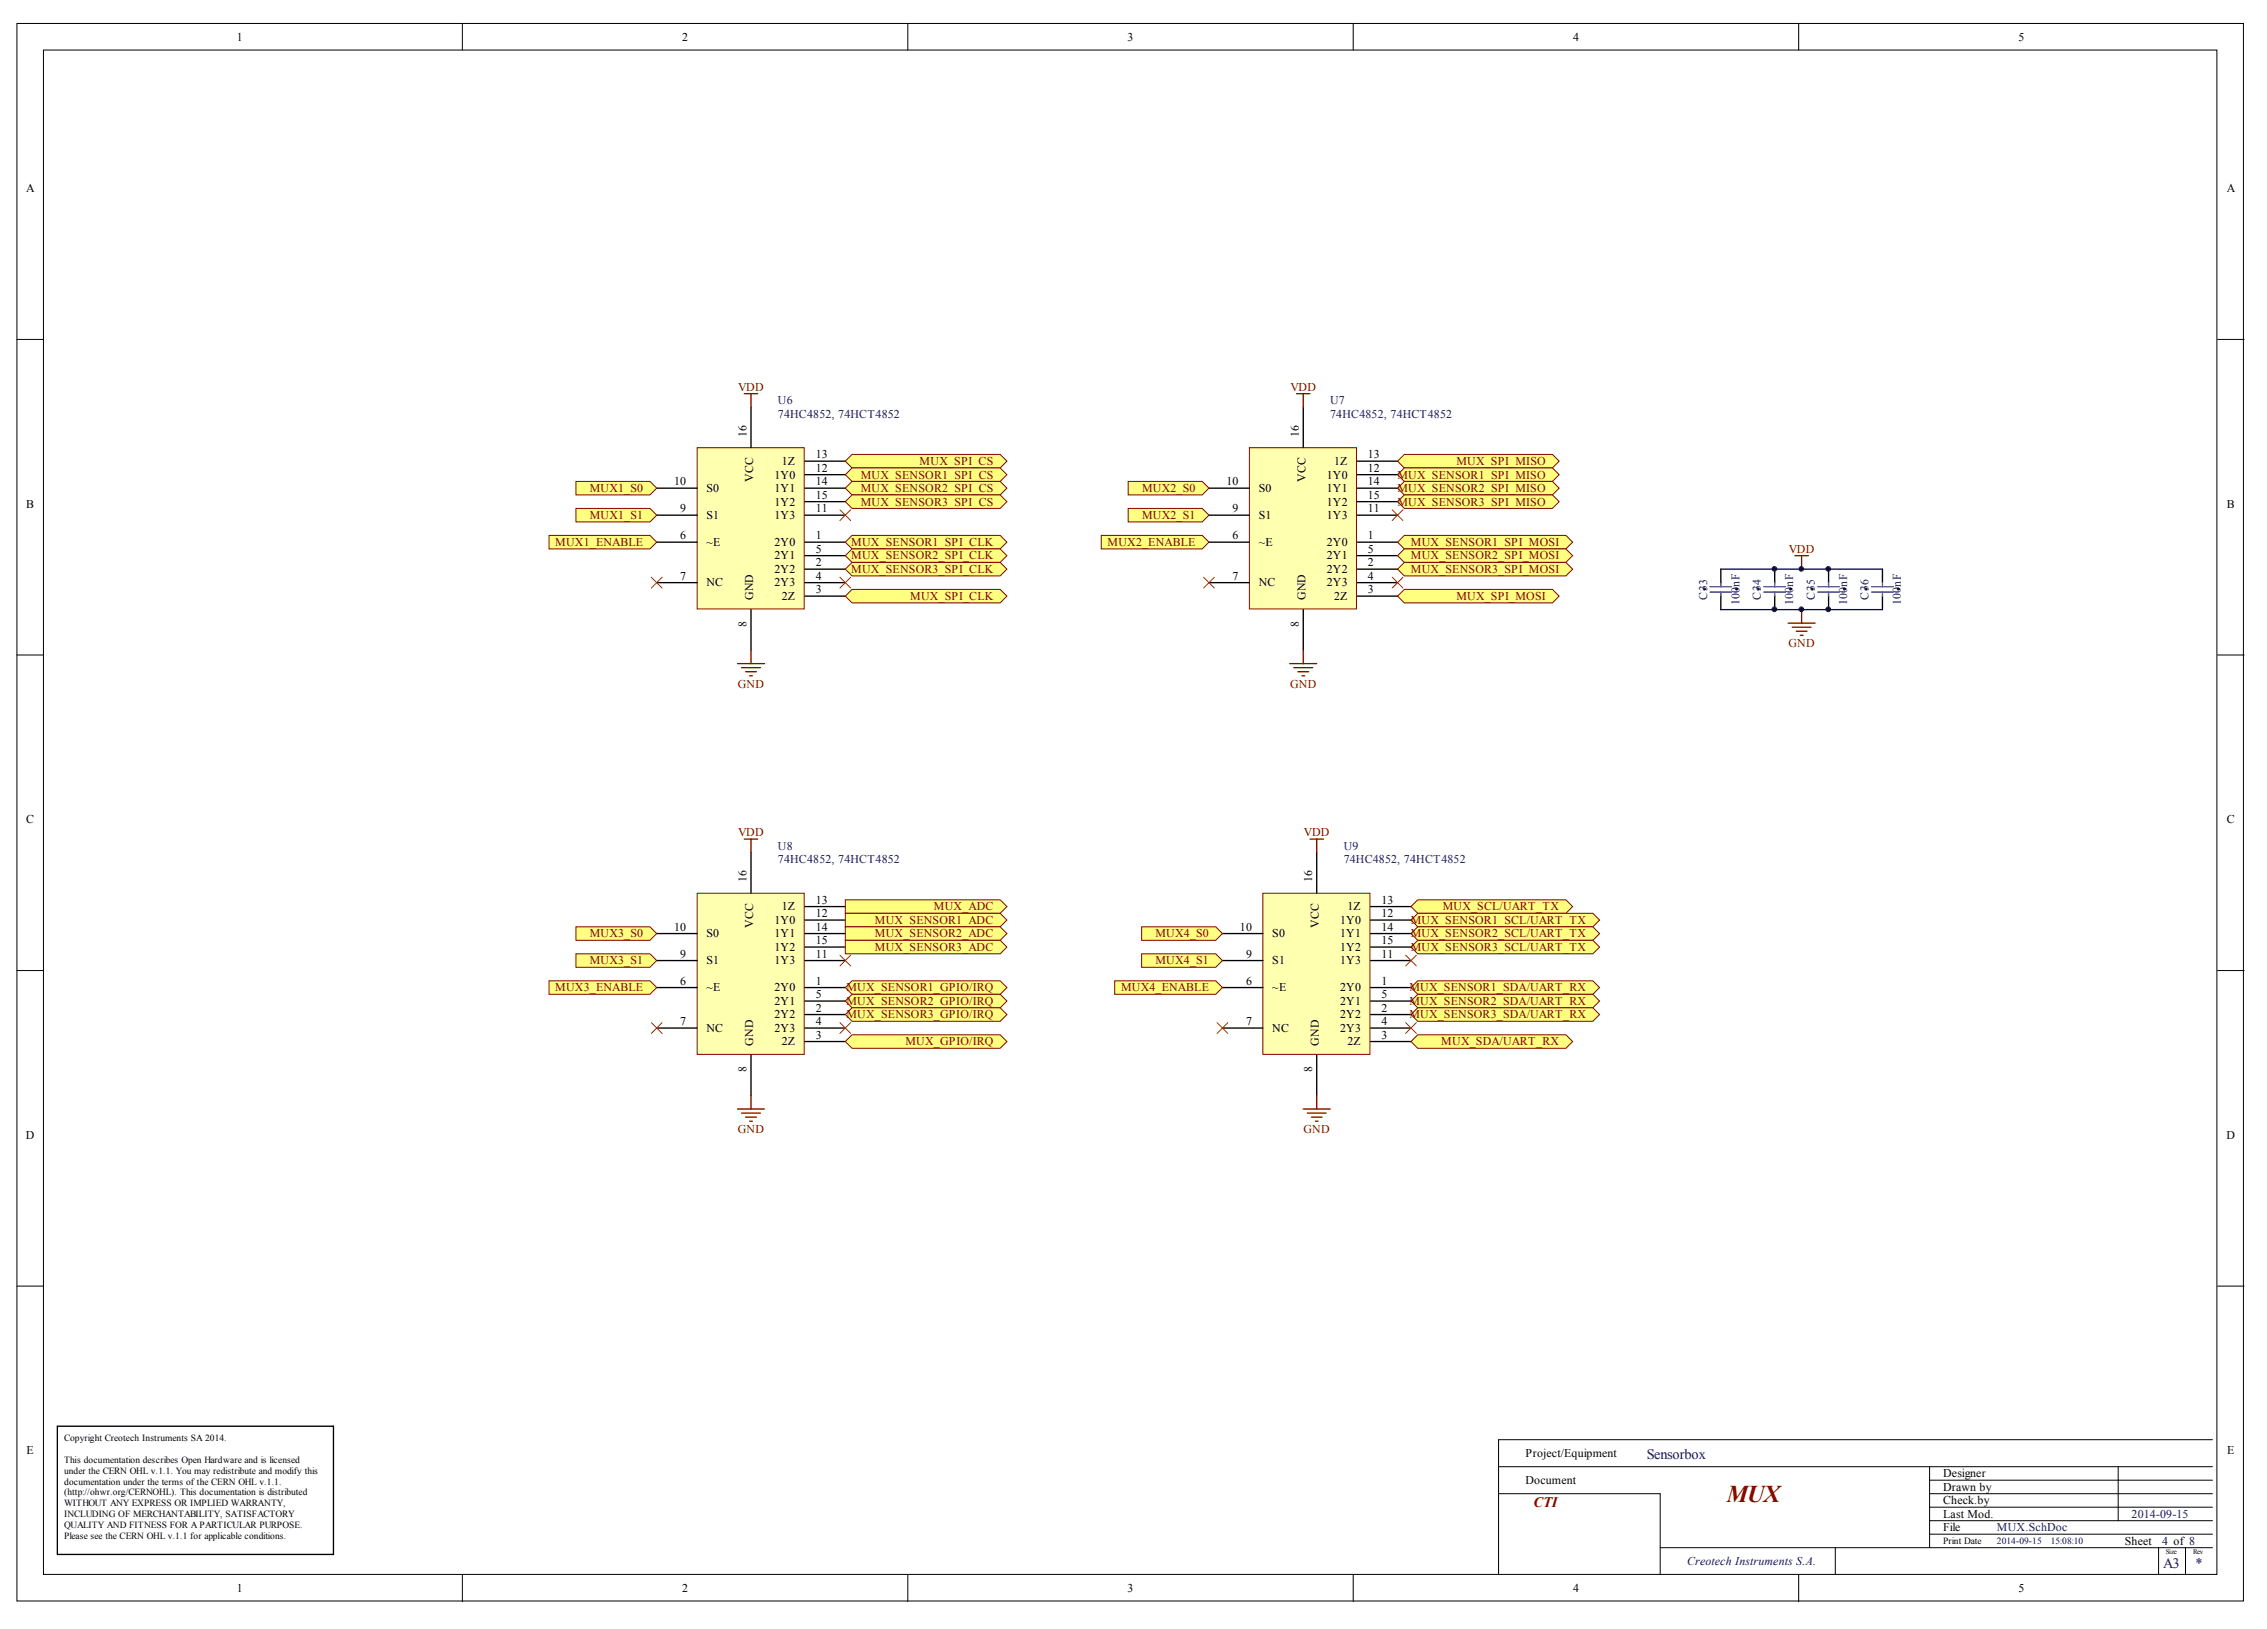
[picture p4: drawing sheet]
<svg xmlns="http://www.w3.org/2000/svg" width="283mm" height="203mm" viewBox="0 0 283 203" stroke-linecap="round" stroke-linejoin="round" font-family="sans-serif">
<defs><g id="words">
<text font-size="3" fill="#800000" x="215.5" y="187.4">MUX</text>
<g font-size="1.8" fill="#000080">
<text x="205.5" y="182">Sensorbox</text>
<text x="270" y="195.6">A3</text>
<text x="274" y="195.6">*</text>
</g>
<text font-size="1.8" fill="#800000" x="191.4" y="187.9">CTI</text>
<g font-size="1.5">
<text x="29.5" y="5.1">1</text>
<text x="85.1" y="5.1">2</text>
<text x="140.7" y="5.1">3</text>
<text x="196.3" y="5.1">4</text>
<text x="251.9" y="5.1">5</text>
<text x="3.3" y="24">A</text>
<text x="277.9" y="24">A</text>
<text x="93.2" y="54.5" transform="rotate(-90 93.2 54.5)">16</text>
<text x="96.7" y="59.7">1Y0</text>
<text x="97.6" y="58">1Z</text>
<text x="101.8" y="58.8">12</text>
<text x="101.8" y="57.2">13</text>
<text x="162.1" y="54.5" transform="rotate(-90 162.1 54.5)">16</text>
<text x="165.6" y="59.7">1Y0</text>
<text x="166.5" y="58">1Z</text>
<text x="170.7" y="58.8">12</text>
<text x="170.7" y="57.2">13</text>
<text x="3.3" y="63.3">B</text>
<text x="84.1" y="60.5">10</text>
<text x="84.9" y="63.9">9</text>
<text x="88.2" y="64.7">S1</text>
<text x="88.2" y="61.4">S0</text>
<text x="94" y="60.2" transform="rotate(-90 94 60.2)">VCC</text>
<text x="96.7" y="64.7">1Y3</text>
<text x="96.7" y="61.4">1Y1</text>
<text x="96.7" y="63.1">1Y2</text>
<text x="101.8" y="63.9">11</text>
<text x="101.8" y="60.5">14</text>
<text x="101.8" y="62.2">15</text>
<text x="153.1" y="60.5">10</text>
<text x="153.8" y="63.9">9</text>
<text x="157.1" y="64.7">S1</text>
<text x="157.1" y="61.4">S0</text>
<text x="162.9" y="60.2" transform="rotate(-90 162.9 60.2)">VCC</text>
<text x="165.6" y="64.7">1Y3</text>
<text x="165.6" y="61.4">1Y1</text>
<text x="165.6" y="63.1">1Y2</text>
<text x="170.7" y="63.9">11</text>
<text x="170.7" y="60.5">14</text>
<text x="170.7" y="62.2">15</text>
<text x="277.9" y="63.3">B</text>
<text x="84.9" y="67.3">6</text>
<text x="88.2" y="68.1">~E</text>
<text x="96.7" y="68.1">2Y0</text>
<text x="96.7" y="71.5">2Y2</text>
<text x="96.7" y="69.8">2Y1</text>
<text x="101.8" y="67.3">1</text>
<text x="101.8" y="70.6">2</text>
<text x="101.8" y="68.9">5</text>
<text x="153.8" y="67.3">6</text>
<text x="157.1" y="68.1">~E</text>
<text x="165.6" y="68.1">2Y0</text>
<text x="165.6" y="71.5">2Y2</text>
<text x="165.6" y="69.8">2Y1</text>
<text x="170.7" y="67.3">1</text>
<text x="170.7" y="70.6">2</text>
<text x="170.7" y="68.9">5</text>
<text x="84.9" y="72.3">7</text>
<text x="88.2" y="73.2">NC</text>
<text x="94" y="74.9" transform="rotate(-90 94 74.9)">GND</text>
<text x="96.7" y="73.2">2Y3</text>
<text x="97.6" y="74.8">2Z</text>
<text x="101.8" y="74">3</text>
<text x="101.8" y="72.3">4</text>
<text x="153.8" y="72.3">7</text>
<text x="157.1" y="73.2">NC</text>
<text x="162.9" y="74.9" transform="rotate(-90 162.9 74.9)">GND</text>
<text x="165.6" y="73.2">2Y3</text>
<text x="166.5" y="74.8">2Z</text>
<text x="170.7" y="74">3</text>
<text x="170.7" y="72.3">4</text>
<text x="93.2" y="78.2" transform="rotate(-90 93.2 78.2)">8</text>
<text x="162.1" y="78.2" transform="rotate(-90 162.1 78.2)">8</text>
<text x="3.3" y="102.7">C</text>
<text x="277.9" y="102.7">C</text>
<text x="93.2" y="110.1" transform="rotate(-90 93.2 110.1)">16</text>
<text x="97.6" y="113.6">1Z</text>
<text x="101.8" y="112.7">13</text>
<text x="163.8" y="110.1" transform="rotate(-90 163.8 110.1)">16</text>
<text x="168.2" y="113.6">1Z</text>
<text x="172.4" y="112.7">13</text>
<text x="84.1" y="116.1">10</text>
<text x="84.9" y="119.5">9</text>
<text x="88.2" y="116.9">S0</text>
<text x="94" y="115.7" transform="rotate(-90 94 115.7)">VCC</text>
<text x="96.7" y="115.2">1Y0</text>
<text x="96.7" y="116.9">1Y1</text>
<text x="96.7" y="118.6">1Y2</text>
<text x="101.8" y="119.5">11</text>
<text x="101.8" y="114.4">12</text>
<text x="101.8" y="116.1">14</text>
<text x="101.8" y="117.8">15</text>
<text x="154.7" y="116.1">10</text>
<text x="155.5" y="119.5">9</text>
<text x="158.8" y="116.9">S0</text>
<text x="164.6" y="115.7" transform="rotate(-90 164.6 115.7)">VCC</text>
<text x="167.3" y="115.2">1Y0</text>
<text x="167.3" y="116.9">1Y1</text>
<text x="167.3" y="118.6">1Y2</text>
<text x="172.4" y="119.5">11</text>
<text x="172.4" y="114.4">12</text>
<text x="172.4" y="116.1">14</text>
<text x="172.4" y="117.8">15</text>
<text x="84.9" y="122.8">6</text>
<text x="88.2" y="123.7">~E</text>
<text x="88.2" y="120.3">S1</text>
<text x="96.7" y="123.7">2Y0</text>
<text x="96.7" y="125.3">2Y1</text>
<text x="96.7" y="120.3">1Y3</text>
<text x="101.8" y="122.8">1</text>
<text x="101.8" y="124.5">5</text>
<text x="155.5" y="122.8">6</text>
<text x="158.8" y="123.7">~E</text>
<text x="158.8" y="120.3">S1</text>
<text x="167.3" y="123.7">2Y0</text>
<text x="167.3" y="125.3">2Y1</text>
<text x="167.3" y="120.3">1Y3</text>
<text x="172.4" y="122.8">1</text>
<text x="172.4" y="124.5">5</text>
<text x="84.9" y="127.9">7</text>
<text x="88.2" y="128.7">NC</text>
<text x="94" y="130.4" transform="rotate(-90 94 130.4)">GND</text>
<text x="96.7" y="127">2Y2</text>
<text x="96.7" y="128.7">2Y3</text>
<text x="97.6" y="130.4">2Z</text>
<text x="101.8" y="126.2">2</text>
<text x="101.8" y="129.6">3</text>
<text x="101.8" y="127.9">4</text>
<text x="155.5" y="127.9">7</text>
<text x="158.8" y="128.7">NC</text>
<text x="164.6" y="130.4" transform="rotate(-90 164.6 130.4)">GND</text>
<text x="167.3" y="127">2Y2</text>
<text x="167.3" y="128.7">2Y3</text>
<text x="168.2" y="130.4">2Z</text>
<text x="172.4" y="126.2">2</text>
<text x="172.4" y="129.6">3</text>
<text x="172.4" y="127.9">4</text>
<text x="93.2" y="133.7" transform="rotate(-90 93.2 133.7)">8</text>
<text x="163.8" y="133.7" transform="rotate(-90 163.8 133.7)">8</text>
<text x="3.2" y="142.1">D</text>
<text x="277.9" y="142.1">D</text>
<text x="3.3" y="181.4">E</text>
<text x="190.4" y="181.8">Project/Equipment</text>
<text x="190.4" y="185.1">Document</text>
<text x="242.5" y="184.3">Designer</text>
<text x="242.5" y="186">Drawn by</text>
<text x="278" y="181.4">E</text>
<text x="242.5" y="191">File</text>
<text x="242.5" y="187.6">Check.by</text>
<text x="242.5" y="189.3">Last Mod.</text>
<text x="265.2" y="192.7">Sheet</text>
<text x="29.5" y="198.6">1</text>
<text x="85.1" y="198.6">2</text>
<text x="140.7" y="198.6">3</text>
<text x="196.3" y="198.6">4</text>
<text x="251.9" y="198.6">5</text>
</g>
<g font-size="1.5" fill="#800000">
<text x="92.1" y="48.7">VDD</text>
<text x="161.1" y="48.7">VDD</text>
<text x="107.4" y="59.7">MUX_SENSOR1_SPI_CS</text>
<text x="114.8" y="58">MUX_SPI_CS</text>
<text x="174.4" y="59.7">MUX_SENSOR1_SPI_MISO</text>
<text x="181.8" y="58">MUX_SPI_MISO</text>
<text x="73.6" y="64.7">MUX1_S1</text>
<text x="73.6" y="61.4">MUX1_S0</text>
<text x="107.4" y="61.4">MUX_SENSOR2_SPI_CS</text>
<text x="107.4" y="63.1">MUX_SENSOR3_SPI_CS</text>
<text x="142.5" y="64.7">MUX2_S1</text>
<text x="142.5" y="61.4">MUX2_S0</text>
<text x="174.4" y="61.4">MUX_SENSOR2_SPI_MISO</text>
<text x="174.4" y="63.1">MUX_SENSOR3_SPI_MISO</text>
<text x="69.3" y="68.1">MUX1_ENABLE</text>
<text x="106.2" y="68.1">MUX_SENSOR1_SPI_CLK</text>
<text x="106.2" y="69.8">MUX_SENSOR2_SPI_CLK</text>
<text x="106.2" y="71.5">MUX_SENSOR3_SPI_CLK</text>
<text x="138.2" y="68.1">MUX2_ENABLE</text>
<text x="176.1" y="68.1">MUX_SENSOR1_SPI_MOSI</text>
<text x="176.1" y="69.8">MUX_SENSOR2_SPI_MOSI</text>
<text x="176.1" y="71.5">MUX_SENSOR3_SPI_MOSI</text>
<text x="223.3" y="68.9">VDD</text>
<text x="113.6" y="74.8">MUX_SPI_CLK</text>
<text x="181.8" y="74.8">MUX_SPI_MOSI</text>
<text x="223.2" y="80.7">GND</text>
<text x="92.1" y="85.8">GND</text>
<text x="161" y="85.8">GND</text>
<text x="92.1" y="104.3">VDD</text>
<text x="162.7" y="104.3">VDD</text>
<text x="116.6" y="113.6">MUX_ADC</text>
<text x="180" y="113.6">MUX_SCL/UART_TX</text>
<text x="73.6" y="116.9">MUX3_S0</text>
<text x="109.2" y="115.2">MUX_SENSOR1_ADC</text>
<text x="109.2" y="116.9">MUX_SENSOR2_ADC</text>
<text x="109.2" y="118.6">MUX_SENSOR3_ADC</text>
<text x="144.2" y="116.9">MUX4_S0</text>
<text x="176.1" y="115.2">MUX_SENSOR1_SCL/UART_TX</text>
<text x="176.1" y="116.9">MUX_SENSOR2_SCL/UART_TX</text>
<text x="176.1" y="118.6">MUX_SENSOR3_SCL/UART_TX</text>
<text x="69.3" y="123.7">MUX3_ENABLE</text>
<text x="73.6" y="120.3">MUX3_S1</text>
<text x="105.6" y="123.7">MUX_SENSOR1_GPIO/IRQ</text>
<text x="105.6" y="125.3">MUX_SENSOR2_GPIO/IRQ</text>
<text x="139.9" y="123.7">MUX4_ENABLE</text>
<text x="144.2" y="120.3">MUX4_S1</text>
<text x="175.9" y="123.7">MUX_SENSOR1_SDA/UART_RX</text>
<text x="175.9" y="125.3">MUX_SENSOR2_SDA/UART_RX</text>
<text x="105.6" y="127">MUX_SENSOR3_GPIO/IRQ</text>
<text x="113" y="130.4">MUX_GPIO/IRQ</text>
<text x="175.9" y="127">MUX_SENSOR3_SDA/UART_RX</text>
<text x="179.9" y="130.4">MUX_SDA/UART_RX</text>
<text x="92.1" y="141.3">GND</text>
<text x="162.7" y="141.3">GND</text>
</g>
<g font-size="1.5" fill="#000080">
<text x="97.1" y="50.4">U6</text>
<text x="97.1" y="52.1">74HC4852, 74HCT4852</text>
<text x="166" y="50.4">U7</text>
<text x="166" y="52.1">74HC4852, 74HCT4852</text>
<text x="213" y="74.8" transform="rotate(-90 213 74.8)">C33</text>
<text x="217.1" y="75.5" transform="rotate(-90 217.1 75.5)">100nF</text>
<text x="219.8" y="74.8" transform="rotate(-90 219.8 74.8)">C34</text>
<text x="223.8" y="75.5" transform="rotate(-90 223.8 75.5)">100nF</text>
<text x="226.5" y="74.8" transform="rotate(-90 226.5 74.8)">C35</text>
<text x="230.5" y="75.5" transform="rotate(-90 230.5 75.5)">100nF</text>
<text x="233.2" y="74.8" transform="rotate(-90 233.2 74.8)">C36</text>
<text x="237.2" y="75.5" transform="rotate(-90 237.2 75.5)">100nF</text>
<text x="97.1" y="106">U8</text>
<text x="97.1" y="107.7">74HC4852, 74HCT4852</text>
<text x="167.7" y="106">U9</text>
<text x="167.7" y="107.7">74HC4852, 74HCT4852</text>
<text x="249.2" y="191">MUX.SchDoc</text>
<text x="266" y="189.3">2014-09-15</text>
<text x="210.6" y="195.2">Creotech Instruments S.A.</text>
<text x="269.8" y="192.7">4 of 8</text>
</g>
<g font-size="1.2">
<text x="8" y="179.8">Copyright Creotech Instruments SA 2014.</text>
<text x="8" y="182.5">This documentation describes Open Hardware and is licensed</text>
<text x="8" y="183.8">under the CERN OHL v.1.1. You may redistribute and modify this</text>
<text x="8" y="185.2">documentation under the terms of the CERN OHL v.1.1.</text>
<text x="8" y="186.5">(http://ohwr.org/CERNOHL). This documentation is distributed</text>
<text x="8" y="187.9">WITHOUT ANY EXPRESS OR IMPLIED WARRANTY,</text>
<text x="8" y="189.2">INCLUDING OF MERCHANTABILITY, SATISFACTORY</text>
<text x="8" y="190.6">QUALITY AND FITNESS FOR A PARTICULAR PURPOSE.</text>
<text x="8" y="191.9">Please see the CERN OHL v.1.1 for applicable conditions.</text>
<text x="242.5" y="192.6">Print Date</text>
</g>
<g font-size="1.2" fill="#000080">
<text x="249.2" y="192.6">2014-09-15</text>
<text x="255.9" y="192.6">15:08:10</text>
</g>
<g font-size=".9">
<text x="270.3" y="193.8">Size</text>
<text x="273.7" y="193.8">Rev</text>
</g>
</g></defs>
<g fill="#fff" stroke="#000" stroke-width=".12">
<path d="M2.1 2.9h277.9v196.8h-277.9z"/>
<path d="M5.4 6.2h271.3v190.2h-271.3z"/>
</g>
<g fill="none" stroke="#000" stroke-width=".12">
<path d="M57.7 2.9v3.3M113.3 2.9v3.3M168.9 2.9v3.3M224.5 2.9v3.3M2.1 42.3h3.3M276.8 42.3h3.3M2.1 81.7h3.3M276.8 81.7h3.3M2.1 121.1h3.3M276.8 121.1h3.3M2.1 160.4h3.3M276.1 179.6h-89.1v16.8"/>
<path d="M276.8 160.4h3.3M57.7 196.5v3.3M113.3 196.5v3.3M168.9 196.5v3.3M187 186.3h20.2v10.1M187 183h89.1M207.2 193.1h68.9M224.5 196.5v3.3M229.1 193.1v3.3M240.8 183v10.1M240.8 184.6h35.3M240.8 186.3h35.3"/>
<path d="M240.8 188h35.3M240.8 189.7h35.3M240.8 191.4h35.3M264.4 183v6.7M269.4 193.1v3.3M272.8 193.1v3.3"/>
</g>
<path d="M7.2 177.9h34.4v16h-34.4z" fill="none" stroke="#000" stroke-width=".17"/>
<path d="M87 55.8h13.4v20.2h-13.4z" fill="#ffffb0" stroke="#800000" stroke-width=".12"/>
<g fill="none" stroke="#000" stroke-width=".17">
<path d="M93.7 50.8v5M100.5 59.2h5M100.5 57.5h5M82 67.6h5M82 72.7h5M82 64.3h5M82 60.9h5M93.7 76v5.1M100.5 67.6h5M100.5 71h5M100.5 74.4h5M100.5 72.7h5"/>
<path d="M100.5 69.3h5M100.5 64.3h5M100.5 60.9h5M100.5 62.6h5"/>
</g>
<path d="M92.9 49.1h1.7M93.7 49.1v1.7" fill="none" stroke="#800000" stroke-width=".17"/>
<g fill="#ffff80" stroke="#800000" stroke-width=".12">
<path d="M106.3 56.7h18.5l.9 .8-.9 .9h-18.5l-.8-.9z" fill-rule="evenodd"/>
<path d="M106.3 58.4h18.5l.9 .8-.9 .9h-18.5l-.8-.9z" fill-rule="evenodd"/>
<path d="M106.3 60.1h18.5l.9 .8-.9 .8h-18.5l-.8-.8z" fill-rule="evenodd"/>
<path d="M106.3 61.7h18.5l.9 .9-.9 .8h-18.5l-.8-.8z" fill-rule="evenodd"/>
<path d="M106.3 66.8h18.5l.9 .8-.9 .9h-18.5l-.8-.9z" fill-rule="evenodd"/>
<path d="M106.3 68.5h18.5l.9 .8-.9 .9h-18.5l-.8-.9z" fill-rule="evenodd"/>
<path d="M106.3 70.2h18.5l.9 .8-.9 .8h-18.5l-.8-.8z" fill-rule="evenodd"/>
<path d="M106.3 73.5h18.5l.9 .9-.9 .8h-18.5l-.8-.8z" fill-rule="evenodd"/>
</g>
<path d="M81.3 72l1.3 1.4M82.6 72l-1.3 1.4M104.8 63.6l1.4 1.3M104.8 72l1.4 1.4M106.2 63.6l-1.4 1.3M106.2 72l-1.4 1.4" fill="none" stroke="#f00" stroke-width=".12"/>
<g fill="#ffff80" stroke="#800000" stroke-width=".12">
<path d="M68.5 66.8h12.6l.9 .8-.9 .9h-12.6z" fill-rule="evenodd"/>
<path d="M71.9 63.4h9.2l.9 .9-.9 .8h-9.2z" fill-rule="evenodd"/>
<path d="M71.9 60.1h9.2l.9 .8-.9 .8h-9.2z" fill-rule="evenodd"/>
</g>
<path d="M92 82.8h3.4M92.6 83.3h2.3M93.1 83.8h1.3M93.6 84.3h.3M93.7 81.1v1.7" fill="none" stroke="#800000" stroke-width=".17"/>
<path d="M155.9 55.8h13.4v20.2h-13.4z" fill="#ffffb0" stroke="#800000" stroke-width=".12"/>
<g fill="none" stroke="#000" stroke-width=".17">
<path d="M162.7 50.8v5M169.4 59.2h5M169.4 57.5h5M150.9 67.6h5M150.9 72.7h5M150.9 64.3h5M150.9 60.9h5M162.7 76v5.1M169.4 67.6h5M169.4 71h5M169.4 74.4h5M169.4 72.7h5"/>
<path d="M169.4 69.3h5M169.4 64.3h5M169.4 60.9h5M169.4 62.6h5"/>
</g>
<path d="M161.8 49.1h1.7M162.7 49.1v1.7" fill="none" stroke="#800000" stroke-width=".17"/>
<g fill="#ffff80" stroke="#800000" stroke-width=".12">
<path d="M175.3 56.7h18.4l.9 .8-.9 .9h-18.4l-.9-.9z" fill-rule="evenodd"/>
<path d="M175.3 58.4h18.4l.9 .8-.9 .9h-18.4l-.9-.9z" fill-rule="evenodd"/>
<path d="M175.3 60.1h18.4l.9 .8-.9 .8h-18.4l-.9-.8z" fill-rule="evenodd"/>
<path d="M175.3 61.7h18.4l.9 .9-.9 .8h-18.4l-.9-.8z" fill-rule="evenodd"/>
<path d="M175.3 66.8h20.1l.9 .8-.9 .9h-20.1l-.9-.9z" fill-rule="evenodd"/>
<path d="M175.3 68.5h20.1l.9 .8-.9 .9h-20.1l-.9-.9z" fill-rule="evenodd"/>
<path d="M175.3 70.2h20.1l.9 .8-.9 .8h-20.1l-.9-.8z" fill-rule="evenodd"/>
<path d="M175.3 73.5h18.4l.9 .9-.9 .8h-18.4l-.9-.8z" fill-rule="evenodd"/>
</g>
<path d="M150.2 72l1.4 1.4M151.6 72l-1.4 1.4M173.7 63.6l1.4 1.3M173.7 72l1.4 1.4M175.1 63.6l-1.4 1.3M175.1 72l-1.4 1.4" fill="none" stroke="#f00" stroke-width=".12"/>
<g fill="#ffff80" stroke="#800000" stroke-width=".12">
<path d="M137.4 66.8h12.6l.9 .8-.9 .9h-12.6z" fill-rule="evenodd"/>
<path d="M140.8 63.4h9.2l.9 .9-.9 .8h-9.2z" fill-rule="evenodd"/>
<path d="M140.8 60.1h9.2l.9 .8-.9 .8h-9.2z" fill-rule="evenodd"/>
</g>
<path d="M161 82.8h3.3M161.5 83.3h2.3M162 83.8h1.3M162.5 84.3h.3M162.7 81.1v1.7" fill="none" stroke="#800000" stroke-width=".17"/>
<path d="M87 111.4h13.4v20.1h-13.4z" fill="#ffffb0" stroke="#800000" stroke-width=".12"/>
<g fill="none" stroke="#000" stroke-width=".17">
<path d="M82 119.8h5M82 116.5h5M93.7 106.4v5M100.5 119.8h5M100.5 116.5h5M100.5 114.8h5M100.5 113.1h5M100.5 118.1h5M82 123.2h5M82 128.2h5M93.7 131.6v5.1M100.5 123.2h5"/>
<path d="M100.5 126.6h5M100.5 129.9h5M100.5 128.2h5M100.5 124.9h5"/>
</g>
<path d="M92.9 104.7h1.7M93.7 104.7v1.7" fill="none" stroke="#800000" stroke-width=".17"/>
<g fill="#ffff80" stroke="#800000" stroke-width=".12">
<path d="M105.5 112.2h19.3l.9 .9-.9 .8h-19.3z" fill-rule="evenodd"/>
<path d="M105.5 113.9h19.3l.9 .9-.9 .8h-19.3z" fill-rule="evenodd"/>
<path d="M105.5 115.6h19.3l.9 .9-.9 .8h-19.3z" fill-rule="evenodd"/>
<path d="M105.5 117.3h19.3l.9 .8-.9 .9h-19.3z" fill-rule="evenodd"/>
<path d="M106.3 122.3h18.5l.9 .9-.9 .8h-18.5l-.8-.8z" fill-rule="evenodd"/>
<path d="M106.3 124h18.5l.9 .9-.9 .8h-18.5l-.8-.8z" fill-rule="evenodd"/>
<path d="M106.3 125.7h18.5l.9 .9-.9 .8h-18.5l-.8-.8z" fill-rule="evenodd"/>
<path d="M106.3 129.1h18.5l.9 .8-.9 .9h-18.5l-.8-.9z" fill-rule="evenodd"/>
</g>
<path d="M104.8 119.1l1.4 1.4M106.2 119.1l-1.4 1.4M81.3 127.6l1.3 1.3M82.6 127.6l-1.3 1.3M104.8 127.6l1.4 1.3M106.2 127.6l-1.4 1.3" fill="none" stroke="#f00" stroke-width=".12"/>
<g fill="#ffff80" stroke="#800000" stroke-width=".12">
<path d="M68.5 122.3h12.6l.9 .9-.9 .8h-12.6z" fill-rule="evenodd"/>
<path d="M71.9 119h9.2l.9 .8-.9 .9h-9.2z" fill-rule="evenodd"/>
<path d="M71.9 115.6h9.2l.9 .9-.9 .8h-9.2z" fill-rule="evenodd"/>
</g>
<path d="M92 138.3h3.4M92.6 138.8h2.3M93.1 139.4h1.3M93.6 139.9h.3M93.7 136.7v1.6" fill="none" stroke="#800000" stroke-width=".17"/>
<path d="M157.6 111.4h13.4v20.1h-13.4z" fill="#ffffb0" stroke="#800000" stroke-width=".12"/>
<g fill="none" stroke="#000" stroke-width=".17">
<path d="M152.6 119.8h5M152.6 116.5h5M164.3 106.4v5M171.1 119.8h5M171.1 116.5h5M171.1 114.8h5M171.1 113.1h5M171.1 118.1h5M152.6 123.2h5M152.6 128.2h5M164.3 131.6v5.1M171.1 123.2h5"/>
<path d="M171.1 126.6h5M171.1 129.9h5M171.1 128.2h5M171.1 124.9h5"/>
</g>
<path d="M163.5 104.7h1.7M164.3 104.7v1.7" fill="none" stroke="#800000" stroke-width=".17"/>
<g fill="#ffff80" stroke="#800000" stroke-width=".12">
<path d="M176.9 112.2h18.5l.9 .9-.9 .8h-18.5l-.8-.8z" fill-rule="evenodd"/>
<path d="M176.9 113.9h21.9l.8 .9-.8 .8h-21.9l-.8-.8z" fill-rule="evenodd"/>
<path d="M176.9 115.6h21.9l.8 .9-.8 .8h-21.9l-.8-.8z" fill-rule="evenodd"/>
<path d="M176.9 117.3h21.9l.8 .8-.8 .9h-21.9l-.8-.9z" fill-rule="evenodd"/>
<path d="M176.9 122.3h21.9l.8 .9-.8 .8h-21.9l-.8-.8z" fill-rule="evenodd"/>
<path d="M176.9 124h21.9l.8 .9-.8 .8h-21.9l-.8-.8z" fill-rule="evenodd"/>
<path d="M176.9 125.7h21.9l.8 .9-.8 .8h-21.9l-.8-.8z" fill-rule="evenodd"/>
<path d="M176.9 129.1h18.5l.9 .8-.9 .9h-18.5l-.8-.9z" fill-rule="evenodd"/>
</g>
<path d="M175.4 119.1l1.4 1.4M176.8 119.1l-1.4 1.4M151.9 127.6l1.3 1.3M153.2 127.6l-1.3 1.3M175.4 127.6l1.4 1.3M176.8 127.6l-1.4 1.3" fill="none" stroke="#f00" stroke-width=".12"/>
<g fill="#ffff80" stroke="#800000" stroke-width=".12">
<path d="M139.1 122.3h12.6l.9 .9-.9 .8h-12.6z" fill-rule="evenodd"/>
<path d="M142.5 119h9.2l.9 .8-.9 .9h-9.2z" fill-rule="evenodd"/>
<path d="M142.5 115.6h9.2l.9 .9-.9 .8h-9.2z" fill-rule="evenodd"/>
</g>
<path d="M223.2 77.7h3.3M223.7 78.2h2.3M224 69.3h1.7M224.2 78.7h1.3M224.7 79.2h.3M224.8 69.3v1.7M224.8 76v1.7M162.7 138.3h3.3M163.2 138.8h2.3M163.7 139.4h1.3M164.2 139.9h.3M164.3 136.7v1.6" fill="none" stroke="#800000" stroke-width=".17"/>
<path d="M214.8 71v1.7M214.8 74.4v1.6M221.5 71v1.7M221.5 74.4v1.6M228.2 71v1.7M228.2 74.4v1.6M234.9 71v1.7M234.9 74.4v1.6" fill="none" stroke="#000" stroke-width=".17"/>
<g fill="none" stroke="#00f" stroke-width=".17">
<path d="M213.4 73.2h2.7M213.4 73.9h2.7M214.8 72.7v.5M214.8 73.9v.5M220.1 73.2h2.7M220.1 73.9h2.7M221.5 72.7v.5M221.5 73.9v.5M226.9 73.2h2.7M226.9 73.9h2.7M228.2 72.7v.5M228.2 73.9v.5"/>
<path d="M233.6 73.2h2.7M233.6 73.9h2.7M234.9 72.7v.5M234.9 73.9v.5"/>
</g>
<g fill="#000080" stroke="#000080" stroke-width=".12">
<circle cx="232.9" cy="73.5" r=".13"/>
<circle cx="236.9" cy="73.5" r=".13"/>
<circle cx="226.2" cy="73.5" r=".13"/>
<circle cx="230.2" cy="73.5" r=".13"/>
<circle cx="219.4" cy="73.5" r=".13"/>
<circle cx="223.5" cy="73.5" r=".13"/>
<circle cx="212.7" cy="73.5" r=".13"/>
<circle cx="216.7" cy="73.5" r=".13"/>
<circle cx="221.4" cy="76" r=".29"/>
<circle cx="221.4" cy="71" r=".29"/>
<circle cx="224.8" cy="76" r=".29"/>
<circle cx="224.8" cy="71" r=".29"/>
<circle cx="228.2" cy="76" r=".29"/>
<circle cx="228.2" cy="71" r=".29"/>
</g>
<path d="M214.8 71h20.1M214.8 76h20.1" fill="none" stroke="#000080" stroke-width=".17"/>
<use href="#words"/>
</svg>
